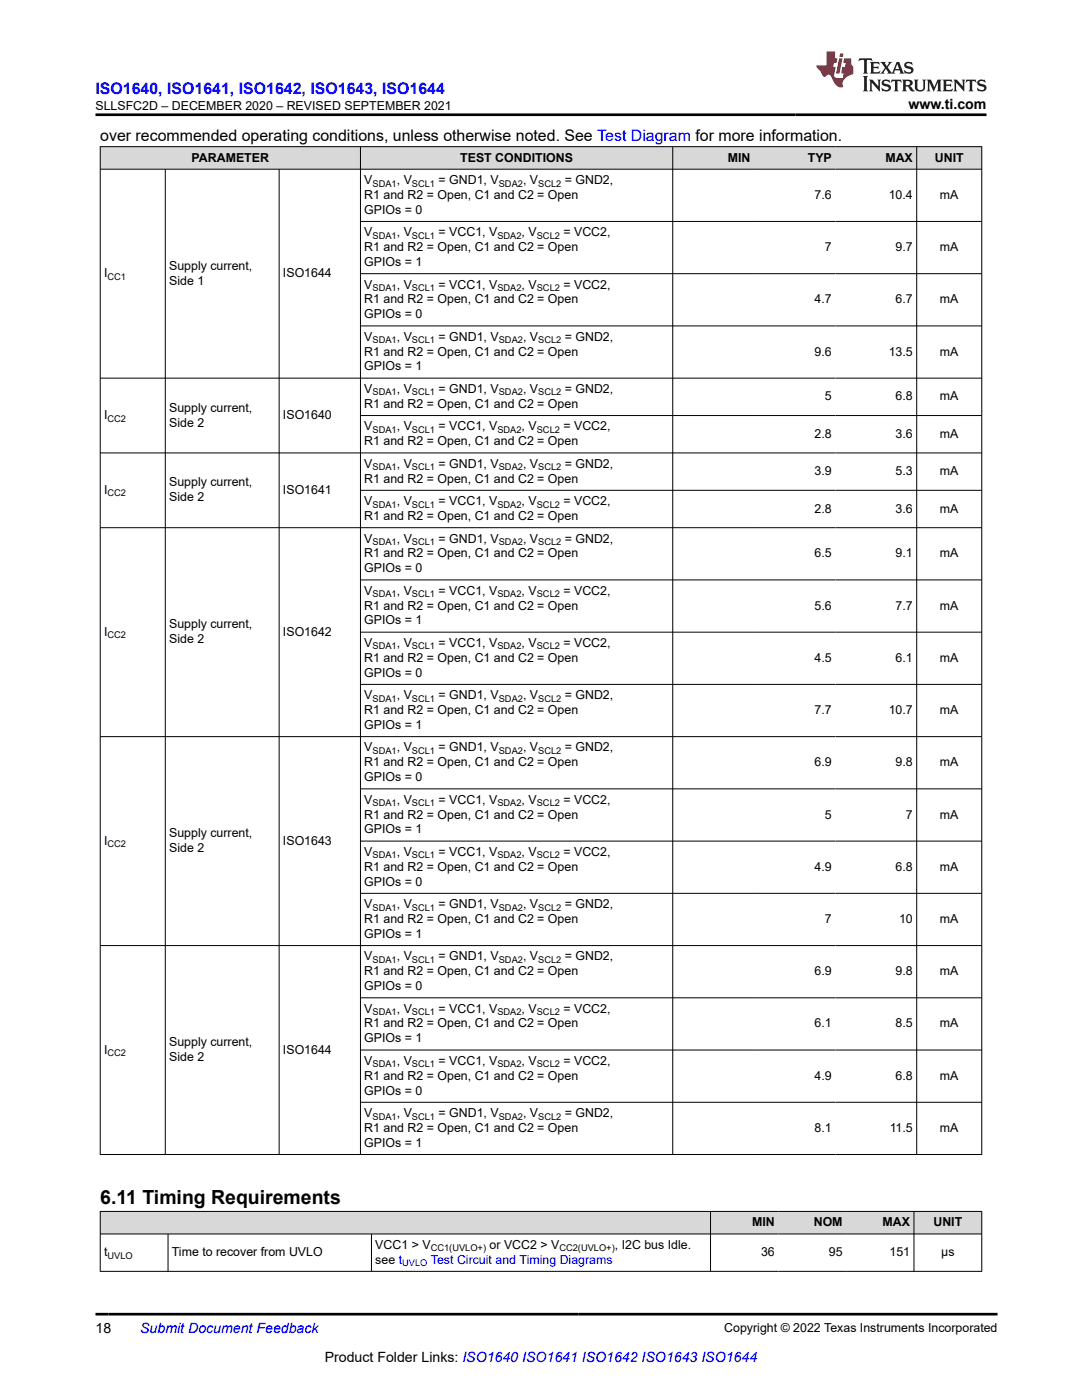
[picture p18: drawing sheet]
<svg xmlns="http://www.w3.org/2000/svg" width="216mm" height="279mm" viewBox="0 0 216 279" stroke-linecap="round" stroke-linejoin="round" font-family="sans-serif">
<defs><g id="words">
<text font-size="3.9" x="20" y="240.2">6.11 Timing Requirements</text>
<text font-size="3.2" fill="#00f" x="19" y="18.7">ISO1640, ISO1641, ISO1642, ISO1643, ISO1644</text>
<text font-size="3.2" x="20" y="28.2">over recommended operating conditions, unless otherwise noted. See Test Diagram for more information.</text>
<g font-size="2.8">
<text x="181.3" y="21.8">www.ti.com</text>
<text x="19" y="266.1">18</text>
<text x="64.8" y="271.7">Product Folder Links: ISO1640 ISO1641 ISO1642 ISO1643 ISO1644</text>
</g>
<text font-size="2.8" fill="#00f" x="28" y="266.1">Submit Document Feedback</text>
<g font-size="2.5">
<text x="19" y="21.9">SLLSFC2D – DECEMBER 2020 – REVISED SEPTEMBER 2021</text>
<text x="38.2" y="32.2">PARAMETER</text>
<text x="91.8" y="32.2">TEST CONDITIONS</text>
<text x="145.2" y="32.2">MIN</text>
<text x="161.2" y="32.2">TYP</text>
<text x="176.7" y="32.2">MAX</text>
<text x="186.5" y="32.2">UNIT</text>
<text x="72.7" y="36.7">V</text>
<text x="72.7" y="39.7">R1 and R2 = Open, C1 and C2 = Open</text>
<text x="79.2" y="36.7">, V</text>
<text x="87.5" y="36.7">= GND1, V</text>
<text x="104.4" y="36.7">, V</text>
<text x="112.7" y="36.7">= GND2,</text>
<text x="162.6" y="39.7">7.6</text>
<text x="177.3" y="39.7">10.4</text>
<text x="187.6" y="39.7">mA</text>
<text x="72.7" y="42.7">GPIOs = 0</text>
<text x="72.7" y="47.2">V</text>
<text x="79.2" y="47.2">, V</text>
<text x="87.5" y="47.2">= VCC1, V</text>
<text x="104.1" y="47.2">, V</text>
<text x="112.4" y="47.2">= VCC2,</text>
<text x="33.7" y="53.8">Supply current,</text>
<text x="72.7" y="50.1">R1 and R2 = Open, C1 and C2 = Open</text>
<text x="72.7" y="53.1">GPIOs = 1</text>
<text x="164.6" y="50.1">7</text>
<text x="178.7" y="50.1">9.7</text>
<text x="187.6" y="50.1">mA</text>
<text x="20.8" y="55.3">I</text>
<text x="33.7" y="56.8">Side 1</text>
<text x="56.5" y="55.3">ISO1644</text>
<text x="72.7" y="57.6">V</text>
<text x="79.2" y="57.6">, V</text>
<text x="87.5" y="57.6">= VCC1, V</text>
<text x="104.1" y="57.6">, V</text>
<text x="112.4" y="57.6">= VCC2,</text>
<text x="72.7" y="60.5">R1 and R2 = Open, C1 and C2 = Open</text>
<text x="72.7" y="63.5">GPIOs = 0</text>
<text x="162.6" y="60.5">4.7</text>
<text x="178.7" y="60.5">6.7</text>
<text x="187.6" y="60.5">mA</text>
<text x="72.7" y="68">V</text>
<text x="72.7" y="71">R1 and R2 = Open, C1 and C2 = Open</text>
<text x="79.2" y="68">, V</text>
<text x="87.5" y="68">= GND1, V</text>
<text x="104.4" y="68">, V</text>
<text x="112.7" y="68">= GND2,</text>
<text x="162.6" y="71">9.6</text>
<text x="177.3" y="71">13.5</text>
<text x="187.6" y="71">mA</text>
<text x="72.7" y="73.9">GPIOs = 1</text>
<text x="20.8" y="83.6">I</text>
<text x="33.7" y="82.2">Supply current,</text>
<text x="56.5" y="83.6">ISO1640</text>
<text x="72.7" y="78.4">V</text>
<text x="72.7" y="81.4">R1 and R2 = Open, C1 and C2 = Open</text>
<text x="79.2" y="78.4">, V</text>
<text x="87.5" y="78.4">= GND1, V</text>
<text x="104.4" y="78.4">, V</text>
<text x="112.7" y="78.4">= GND2,</text>
<text x="164.6" y="79.9">5</text>
<text x="178.7" y="79.9">6.8</text>
<text x="187.6" y="79.9">mA</text>
<text x="33.7" y="85.1">Side 2</text>
<text x="72.7" y="85.9">V</text>
<text x="72.7" y="88.9">R1 and R2 = Open, C1 and C2 = Open</text>
<text x="79.2" y="85.9">, V</text>
<text x="87.5" y="85.9">= VCC1, V</text>
<text x="104.1" y="85.9">, V</text>
<text x="112.4" y="85.9">= VCC2,</text>
<text x="162.6" y="87.4">2.8</text>
<text x="178.7" y="87.4">3.6</text>
<text x="187.6" y="87.4">mA</text>
<text x="72.7" y="93.4">V</text>
<text x="79.2" y="93.4">, V</text>
<text x="87.5" y="93.4">= GND1, V</text>
<text x="104.4" y="93.4">, V</text>
<text x="112.7" y="93.4">= GND2,</text>
<text x="162.6" y="94.8">3.9</text>
<text x="178.7" y="94.8">5.3</text>
<text x="187.6" y="94.8">mA</text>
<text x="20.8" y="98.6">I</text>
<text x="33.7" y="97.1">Supply current,</text>
<text x="33.7" y="100">Side 2</text>
<text x="56.5" y="98.6">ISO1641</text>
<text x="72.7" y="96.3">R1 and R2 = Open, C1 and C2 = Open</text>
<text x="72.7" y="100.8">V</text>
<text x="79.2" y="100.8">, V</text>
<text x="87.5" y="100.8">= VCC1, V</text>
<text x="104.1" y="100.8">, V</text>
<text x="112.4" y="100.8">= VCC2,</text>
<text x="72.7" y="103.8">R1 and R2 = Open, C1 and C2 = Open</text>
<text x="162.6" y="102.3">2.8</text>
<text x="178.7" y="102.3">3.6</text>
<text x="187.6" y="102.3">mA</text>
<text x="72.7" y="108.3">V</text>
<text x="72.7" y="111.2">R1 and R2 = Open, C1 and C2 = Open</text>
<text x="79.2" y="108.3">, V</text>
<text x="87.5" y="108.3">= GND1, V</text>
<text x="104.4" y="108.3">, V</text>
<text x="112.7" y="108.3">= GND2,</text>
<text x="162.6" y="111.2">6.5</text>
<text x="178.7" y="111.2">9.1</text>
<text x="187.6" y="111.2">mA</text>
<text x="72.7" y="114.2">GPIOs = 0</text>
<text x="72.7" y="118.7">V</text>
<text x="79.2" y="118.7">, V</text>
<text x="87.5" y="118.7">= VCC1, V</text>
<text x="104.1" y="118.7">, V</text>
<text x="112.4" y="118.7">= VCC2,</text>
<text x="33.7" y="125.4">Supply current,</text>
<text x="72.7" y="121.7">R1 and R2 = Open, C1 and C2 = Open</text>
<text x="72.7" y="124.6">GPIOs = 1</text>
<text x="162.6" y="121.7">5.6</text>
<text x="178.7" y="121.7">7.7</text>
<text x="187.6" y="121.7">mA</text>
<text x="20.8" y="126.9">I</text>
<text x="33.7" y="128.4">Side 2</text>
<text x="56.5" y="126.9">ISO1642</text>
<text x="72.7" y="129.1">V</text>
<text x="79.2" y="129.1">, V</text>
<text x="87.5" y="129.1">= VCC1, V</text>
<text x="104.1" y="129.1">, V</text>
<text x="112.4" y="129.1">= VCC2,</text>
<text x="72.7" y="132.1">R1 and R2 = Open, C1 and C2 = Open</text>
<text x="72.7" y="135">GPIOs = 0</text>
<text x="162.6" y="132.1">4.5</text>
<text x="178.7" y="132.1">6.1</text>
<text x="187.6" y="132.1">mA</text>
<text x="72.7" y="139.5">V</text>
<text x="72.7" y="142.5">R1 and R2 = Open, C1 and C2 = Open</text>
<text x="79.2" y="139.5">, V</text>
<text x="87.5" y="139.5">= GND1, V</text>
<text x="104.4" y="139.5">, V</text>
<text x="112.7" y="139.5">= GND2,</text>
<text x="162.6" y="142.5">7.7</text>
<text x="177.3" y="142.5">10.7</text>
<text x="187.6" y="142.5">mA</text>
<text x="72.7" y="145.5">GPIOs = 1</text>
<text x="72.7" y="150">V</text>
<text x="79.2" y="150">, V</text>
<text x="87.5" y="150">= GND1, V</text>
<text x="104.4" y="150">, V</text>
<text x="112.7" y="150">= GND2,</text>
<text x="72.7" y="152.9">R1 and R2 = Open, C1 and C2 = Open</text>
<text x="72.7" y="155.9">GPIOs = 0</text>
<text x="162.6" y="152.9">6.9</text>
<text x="178.7" y="152.9">9.8</text>
<text x="187.6" y="152.9">mA</text>
<text x="72.7" y="160.4">V</text>
<text x="79.2" y="160.4">, V</text>
<text x="87.5" y="160.4">= VCC1, V</text>
<text x="104.1" y="160.4">, V</text>
<text x="112.4" y="160.4">= VCC2,</text>
<text x="33.7" y="167.1">Supply current,</text>
<text x="72.7" y="163.4">R1 and R2 = Open, C1 and C2 = Open</text>
<text x="72.7" y="166.3">GPIOs = 1</text>
<text x="164.6" y="163.4">5</text>
<text x="180.8" y="163.4">7</text>
<text x="187.6" y="163.4">mA</text>
<text x="20.8" y="168.6">I</text>
<text x="33.7" y="170.1">Side 2</text>
<text x="56.5" y="168.6">ISO1643</text>
<text x="72.7" y="170.8">V</text>
<text x="72.7" y="173.8">R1 and R2 = Open, C1 and C2 = Open</text>
<text x="79.2" y="170.8">, V</text>
<text x="87.5" y="170.8">= VCC1, V</text>
<text x="104.1" y="170.8">, V</text>
<text x="112.4" y="170.8">= VCC2,</text>
<text x="162.6" y="173.8">4.9</text>
<text x="178.7" y="173.8">6.8</text>
<text x="187.6" y="173.8">mA</text>
<text x="72.7" y="176.7">GPIOs = 0</text>
<text x="72.7" y="181.2">V</text>
<text x="72.7" y="184.2">R1 and R2 = Open, C1 and C2 = Open</text>
<text x="79.2" y="181.2">, V</text>
<text x="87.5" y="181.2">= GND1, V</text>
<text x="104.4" y="181.2">, V</text>
<text x="112.7" y="181.2">= GND2,</text>
<text x="164.6" y="184.2">7</text>
<text x="179.4" y="184.2">10</text>
<text x="187.6" y="184.2">mA</text>
<text x="72.7" y="187.2">GPIOs = 1</text>
<text x="72.7" y="191.7">V</text>
<text x="79.2" y="191.7">, V</text>
<text x="87.5" y="191.7">= GND1, V</text>
<text x="104.4" y="191.7">, V</text>
<text x="112.7" y="191.7">= GND2,</text>
<text x="72.7" y="194.6">R1 and R2 = Open, C1 and C2 = Open</text>
<text x="72.7" y="197.6">GPIOs = 0</text>
<text x="162.6" y="194.6">6.9</text>
<text x="178.7" y="194.6">9.8</text>
<text x="187.6" y="194.6">mA</text>
<text x="72.7" y="202.1">V</text>
<text x="79.2" y="202.1">, V</text>
<text x="87.5" y="202.1">= VCC1, V</text>
<text x="104.1" y="202.1">, V</text>
<text x="112.4" y="202.1">= VCC2,</text>
<text x="33.7" y="208.8">Supply current,</text>
<text x="72.7" y="205.1">R1 and R2 = Open, C1 and C2 = Open</text>
<text x="72.7" y="208">GPIOs = 1</text>
<text x="162.6" y="205.1">6.1</text>
<text x="178.7" y="205.1">8.5</text>
<text x="187.6" y="205.1">mA</text>
<text x="20.8" y="210.3">I</text>
<text x="33.7" y="211.8">Side 2</text>
<text x="56.5" y="210.3">ISO1644</text>
<text x="72.7" y="212.5">V</text>
<text x="72.7" y="215.5">R1 and R2 = Open, C1 and C2 = Open</text>
<text x="79.2" y="212.5">, V</text>
<text x="87.5" y="212.5">= VCC1, V</text>
<text x="104.1" y="212.5">, V</text>
<text x="112.4" y="212.5">= VCC2,</text>
<text x="162.6" y="215.5">4.9</text>
<text x="178.7" y="215.5">6.8</text>
<text x="187.6" y="215.5">mA</text>
<text x="72.7" y="218.4">GPIOs = 0</text>
<text x="72.7" y="222.9">V</text>
<text x="72.7" y="225.9">R1 and R2 = Open, C1 and C2 = Open</text>
<text x="79.2" y="222.9">, V</text>
<text x="87.5" y="222.9">= GND1, V</text>
<text x="104.4" y="222.9">, V</text>
<text x="112.7" y="222.9">= GND2,</text>
<text x="162.6" y="225.9">8.1</text>
<text x="177.5" y="225.9">11.5</text>
<text x="187.6" y="225.9">mA</text>
<text x="72.7" y="228.9">GPIOs = 1</text>
<text x="150.1" y="244.7">MIN</text>
<text x="162.4" y="244.7">NOM</text>
<text x="176.1" y="244.7">MAX</text>
<text x="186.3" y="244.7">UNIT</text>
<text x="20.8" y="250.7">t</text>
<text x="34.3" y="250.7">Time to recover from UVLO</text>
<text x="74.9" y="249.2">VCC1 &gt; V</text>
<text x="97.7" y="249.2">or VCC2 &gt; V</text>
<text x="122.7" y="249.2">, I2C bus Idle.</text>
<text x="151.9" y="250.7">36</text>
<text x="165.4" y="250.7">95</text>
<text x="177.5" y="250.7">151</text>
<text x="187.8" y="250.7">µs</text>
<text x="74.9" y="252.2">see t</text>
<text x="144.5" y="265.8">Copyright © 2022 Texas Instruments Incorporated</text>
</g>
<text font-size="2.5" fill="#00f" x="86" y="252.2">Test Circuit and Timing Diagrams</text>
<g font-size="1.9">
<text x="74.3" y="37.2">SDA1</text>
<text x="82.2" y="37.2">SCL1</text>
<text x="99.5" y="37.2">SDA2</text>
<text x="107.4" y="37.2">SCL2</text>
<text x="74.3" y="47.6">SDA1</text>
<text x="82.2" y="47.6">SCL1</text>
<text x="99.3" y="47.6">SDA2</text>
<text x="107.1" y="47.6">SCL2</text>
<text x="21.5" y="55.8">CC1</text>
<text x="74.3" y="58.1">SDA1</text>
<text x="82.2" y="58.1">SCL1</text>
<text x="99.3" y="58.1">SDA2</text>
<text x="107.1" y="58.1">SCL2</text>
<text x="74.3" y="68.5">SDA1</text>
<text x="82.2" y="68.5">SCL1</text>
<text x="99.5" y="68.5">SDA2</text>
<text x="107.4" y="68.5">SCL2</text>
<text x="74.3" y="78.9">SDA1</text>
<text x="82.2" y="78.9">SCL1</text>
<text x="99.5" y="78.9">SDA2</text>
<text x="107.4" y="78.9">SCL2</text>
<text x="21.5" y="84.1">CC2</text>
<text x="74.3" y="86.4">SDA1</text>
<text x="82.2" y="86.4">SCL1</text>
<text x="99.3" y="86.4">SDA2</text>
<text x="107.1" y="86.4">SCL2</text>
<text x="74.3" y="93.8">SDA1</text>
<text x="82.2" y="93.8">SCL1</text>
<text x="99.5" y="93.8">SDA2</text>
<text x="107.4" y="93.8">SCL2</text>
<text x="21.5" y="99.1">CC2</text>
<text x="74.3" y="101.3">SDA1</text>
<text x="82.2" y="101.3">SCL1</text>
<text x="99.3" y="101.3">SDA2</text>
<text x="107.1" y="101.3">SCL2</text>
<text x="74.3" y="108.8">SDA1</text>
<text x="82.2" y="108.8">SCL1</text>
<text x="99.5" y="108.8">SDA2</text>
<text x="107.4" y="108.8">SCL2</text>
<text x="74.3" y="119.2">SDA1</text>
<text x="82.2" y="119.2">SCL1</text>
<text x="99.3" y="119.2">SDA2</text>
<text x="107.1" y="119.2">SCL2</text>
<text x="21.5" y="127.4">CC2</text>
<text x="74.3" y="129.6">SDA1</text>
<text x="82.2" y="129.6">SCL1</text>
<text x="99.3" y="129.6">SDA2</text>
<text x="107.1" y="129.6">SCL2</text>
<text x="74.3" y="140">SDA1</text>
<text x="82.2" y="140">SCL1</text>
<text x="99.5" y="140">SDA2</text>
<text x="107.4" y="140">SCL2</text>
<text x="74.3" y="150.5">SDA1</text>
<text x="82.2" y="150.5">SCL1</text>
<text x="99.5" y="150.5">SDA2</text>
<text x="107.4" y="150.5">SCL2</text>
<text x="74.3" y="160.9">SDA1</text>
<text x="82.2" y="160.9">SCL1</text>
<text x="99.3" y="160.9">SDA2</text>
<text x="107.1" y="160.9">SCL2</text>
<text x="21.5" y="169.1">CC2</text>
<text x="74.3" y="171.3">SDA1</text>
<text x="82.2" y="171.3">SCL1</text>
<text x="99.3" y="171.3">SDA2</text>
<text x="107.1" y="171.3">SCL2</text>
<text x="74.3" y="181.7">SDA1</text>
<text x="82.2" y="181.7">SCL1</text>
<text x="99.5" y="181.7">SDA2</text>
<text x="107.4" y="181.7">SCL2</text>
<text x="74.3" y="192.2">SDA1</text>
<text x="82.2" y="192.2">SCL1</text>
<text x="99.5" y="192.2">SDA2</text>
<text x="107.4" y="192.2">SCL2</text>
<text x="74.3" y="202.6">SDA1</text>
<text x="82.2" y="202.6">SCL1</text>
<text x="99.3" y="202.6">SDA2</text>
<text x="107.1" y="202.6">SCL2</text>
<text x="21.5" y="210.8">CC2</text>
<text x="74.3" y="213">SDA1</text>
<text x="82.2" y="213">SCL1</text>
<text x="99.3" y="213">SDA2</text>
<text x="107.1" y="213">SCL2</text>
<text x="74.3" y="223.4">SDA1</text>
<text x="82.2" y="223.4">SCL1</text>
<text x="99.5" y="223.4">SDA2</text>
<text x="107.4" y="223.4">SCL2</text>
<text x="21.5" y="251.2">UVLO</text>
<text x="85.9" y="249.7">CC1(UVLO+)</text>
<text x="111.6" y="249.7">CC2(UVLO+)</text>
</g>
<text font-size="1.9" fill="#00f" x="80.2" y="252.7">UVLO</text>
</g></defs>
<g fill="#d8d8d8">
<path d="M20 29.3h175.9v4.5h-175.9z" fill-rule="evenodd"/>
<path d="M20.1 29.3h51.8v4.4h-51.8z" fill-rule="evenodd"/>
<path d="M72 29.3h62.2v4.4h-62.2z" fill-rule="evenodd"/>
<path d="M134.3 29.3h16.2v4.4h-16.2z" fill-rule="evenodd"/>
<path d="M150.5 29.3h16.2v4.4h-16.2z" fill-rule="evenodd"/>
<path d="M166.7 29.3h16.2v4.4h-16.2z" fill-rule="evenodd"/>
<path d="M183 29.3h12.8v4.4h-12.8z" fill-rule="evenodd"/>
</g>
<g fill="none" stroke="#000" stroke-width=".2">
<path d="M19.9 29.3h176.1M19.9 33.8h176.1M20 29.2v201.3M33 33.8v196.7M55.7 33.8v196.7M71.9 29.2v201.3M134.2 29.2v201.3M182.9 29.2v201.3M195.9 29.2v201.3M71.9 44.2h124.1M71.9 54.6h124.1M19.9 75.5h176.1"/>
<path d="M71.9 65h124.1M19.9 90.4h176.1M71.9 82.9h124.1M71.9 97.9h124.1M19.9 105.3h176.1M71.9 115.7h124.1M71.9 126.2h124.1M71.9 136.6h124.1M71.9 157.4h124.1M196 147h-176.1M71.9 167.9h124.1M71.9 178.3h124.1"/>
<path d="M71.9 199.1h124.1M196 188.7h-176.1M71.9 209.6h124.1M71.9 220h124.1M19.9 230.4h176.1"/>
</g>
<g fill="#d8d8d8">
<path d="M20 241.8h175.9v4.5h-175.9z" fill-rule="evenodd"/>
<path d="M20.1 241.8h121.6v4.4h-121.6z" fill-rule="evenodd"/>
<path d="M141.8 241.8h13.5v4.4h-13.5z" fill-rule="evenodd"/>
<path d="M155.3 241.8h13.5v4.4h-13.5z" fill-rule="evenodd"/>
<path d="M168.8 241.8h13.5v4.4h-13.5z" fill-rule="evenodd"/>
<path d="M182.4 241.8h13.4v4.4h-13.4z" fill-rule="evenodd"/>
</g>
<path d="M19.9 241.8h176.1M19.9 246.3h176.1M19.9 253.7h176.1M20 241.7v12.1M33.5 246.3v7.5M74.1 246.3v7.5M141.8 241.7v12.1M182.4 241.7v12.1M195.9 241.7v12.1" fill="none" stroke="#000" stroke-width=".2"/>
<path d="M171.5 11.6l-.2 .6 .5-.2h.6v.1v2.2l-.2 .4h1l-.2-.4v-2.2v-.1h.5l.5 .2-.1-.6zM173.6 12.4l.2 .3v1.6l-.2 .4h1.9l.1-.6a1.08 1.08 0 0 1-1.3 .2v-.7h.6l.4 .2v-.7l-.4 .2h-.6v-.5l.2-.2a1 1 0 0 1 1 .3l-.1-.5zM175.7 12.4l.9 1.1-1 1.2h.9l-.2-.2 .5-.8 .4 .8-.2 .2h1.6l-.2-.2 .2-.5h.9l.1 .5-.1 .2h.9l-.2-.4-.8-1.9h-.5l-.9 2.1-.9-1.1 .9-1h-.8l.2 .2-.4 .6-.4-.6 .2-.2zM179 12.8l.4 1h-.7zM180.7 12.5a.65 .65 0 0 0-.2 .7 .65 .65 0 0 0 .6 .5l.6 .1 .1 .3a.79 .79 0 0 1-.7 .4 .79 .79 0 0 1-.7-.5l.1 .7 .2-.1a.93 .93 0 0 0 1.1 0 .93 .93 0 0 0 .4-.9 1.46 1.46 0 0 0-1.2-.6l-.1-.3a1.09 1.09 0 0 1 1.2 .2l-.2-.6-.1 .1-.5-.2zM172.2 15.2l.2 .4v2.2l-.2 .4h1l-.2-.4v-2.2l.2-.4zM173.4 15.9l.2 .4v1.5l-.2 .4h.8l-.3-.4 .1-1.3 1.6 1.8v-2l.2-.4h-.7l.1 .2 .1 1.1-1.2-1.3zM176.2 16a.65 .65 0 0 0-.2 .8 .65 .65 0 0 0 .6 .4l.6 .2 .1 .2a.79 .79 0 0 1-.7 .4 .79 .79 0 0 1-.7-.5l.1 .7 .2-.1a.93 .93 0 0 0 1.1 .1 .93 .93 0 0 0 .4-1 1.46 1.46 0 0 0-1.2-.5l-.1-.4a1.09 1.09 0 0 1 1.2 .2l-.1-.6-.2 .1-.5-.1zM177.9 15.9l-.1 .6a.63 .63 0 0 1 .8-.3v1.6l-.3 .4h1l-.2-.4v-1.6a.66 .66 0 0 1 .8 .3l-.1-.6zM180 15.9l.2 .4v1.5l-.2 .4h1l-.2-.2-.1-.7h.5l.1 .2a.79 .79 0 0 0 1.2 .6l-1-.9a.61 .61 0 0 0 .6-.6 .61 .61 0 0 0-.5-.7zM180.8 16.2h.1a.47 .47 0 0 1 .5 .1 .47 .47 0 0 1 .1 .5l-.1 .1-.7 .1zM182.3 15.9l.2 .2a2.27 2.27 0 0 0 .4 2 1.04 1.04 0 0 0 1.7-.7v-1.3l.2-.2h-.8l.2 .4v1.1a.6 .6 0 0 1-.6 .6 .6 .6 0 0 1-.6-.6v-1.1l.3-.4zM184.9 15.9l.2 .4v1.5l-.2 .4h.8l-.3-.4v-1.4l.9 1.9 .9-1.9v1.4l-.3 .4h1l-.2-.4v-1.5l.2-.4h-.8l-.7 1.5-.6-1.5zM188.1 15.9l.2 .4v1.5l-.2 .4h1.9l.1-.6a1.09 1.09 0 0 1-1.3 .2v-.7h.6l.4 .2v-.6l-.4 .2h-.6v-.6l.2-.1a1.01 1.01 0 0 1 1 .3l-.1-.6zM190.2 15.9l.3 .4v1.5l-.3 .4h.8l-.2-.4v-1.3l1.6 1.8v-2l.2-.4h-.7l.2 .2v1.1l-1.2-1.3zM192.8 15.9l-.1 .6a.63 .63 0 0 1 .8-.3v1.6l-.3 .4h1l-.2-.4v-1.6a.66 .66 0 0 1 .8 .3l-.1-.6zM195.2 16a.65 .65 0 0 0-.2 .8 .65 .65 0 0 0 .6 .4l.6 .2 .2 .2a.79 .79 0 0 1-.7 .4 .79 .79 0 0 1-.7-.5l.1 .7 .2-.1a.93 .93 0 0 0 1 .1 .93 .93 0 0 0 .5-1 1.46 1.46 0 0 0-1.3-.5v-.4a1.09 1.09 0 0 1 1.2 .2l-.2-.6-.2 .1-.5-.1z" fill="#231f20"/>
<path d="M164.9 10.3v2.7h-2l.1 .4 .8 1a.95 .95 0 0 0 1 .9 .59 .59 0 0 1 .5-.4 .59 .59 0 0 1 .5 .3l.4 .8a1.59 1.59 0 0 0 2.1 1.4 1.61 1.61 0 0 1 1-2.3l1-.3-.1-1.5a1.59 1.59 0 0 1-.3-1.7h-1.5l-.2 .9h.6l-.2 .9h-.5l-.2 .9v.3l.4 .1-.1 .9h-.7a.73 .73 0 0 1-1-.7l.3-1.5h-.5l.1-.9h.5l.2-.9h-.5v-1.3zM167.4 11.6l-.6 3.1h.7l.6-3.1zM167.6 10.7l-.1 .6h.7l.1-.6z" fill="#ed1c24"/>
<path d="M19 22.9h177.8M19 262.3h180" fill="none" stroke="#000" stroke-width=".53"/>
<use href="#words"/>
</svg>
